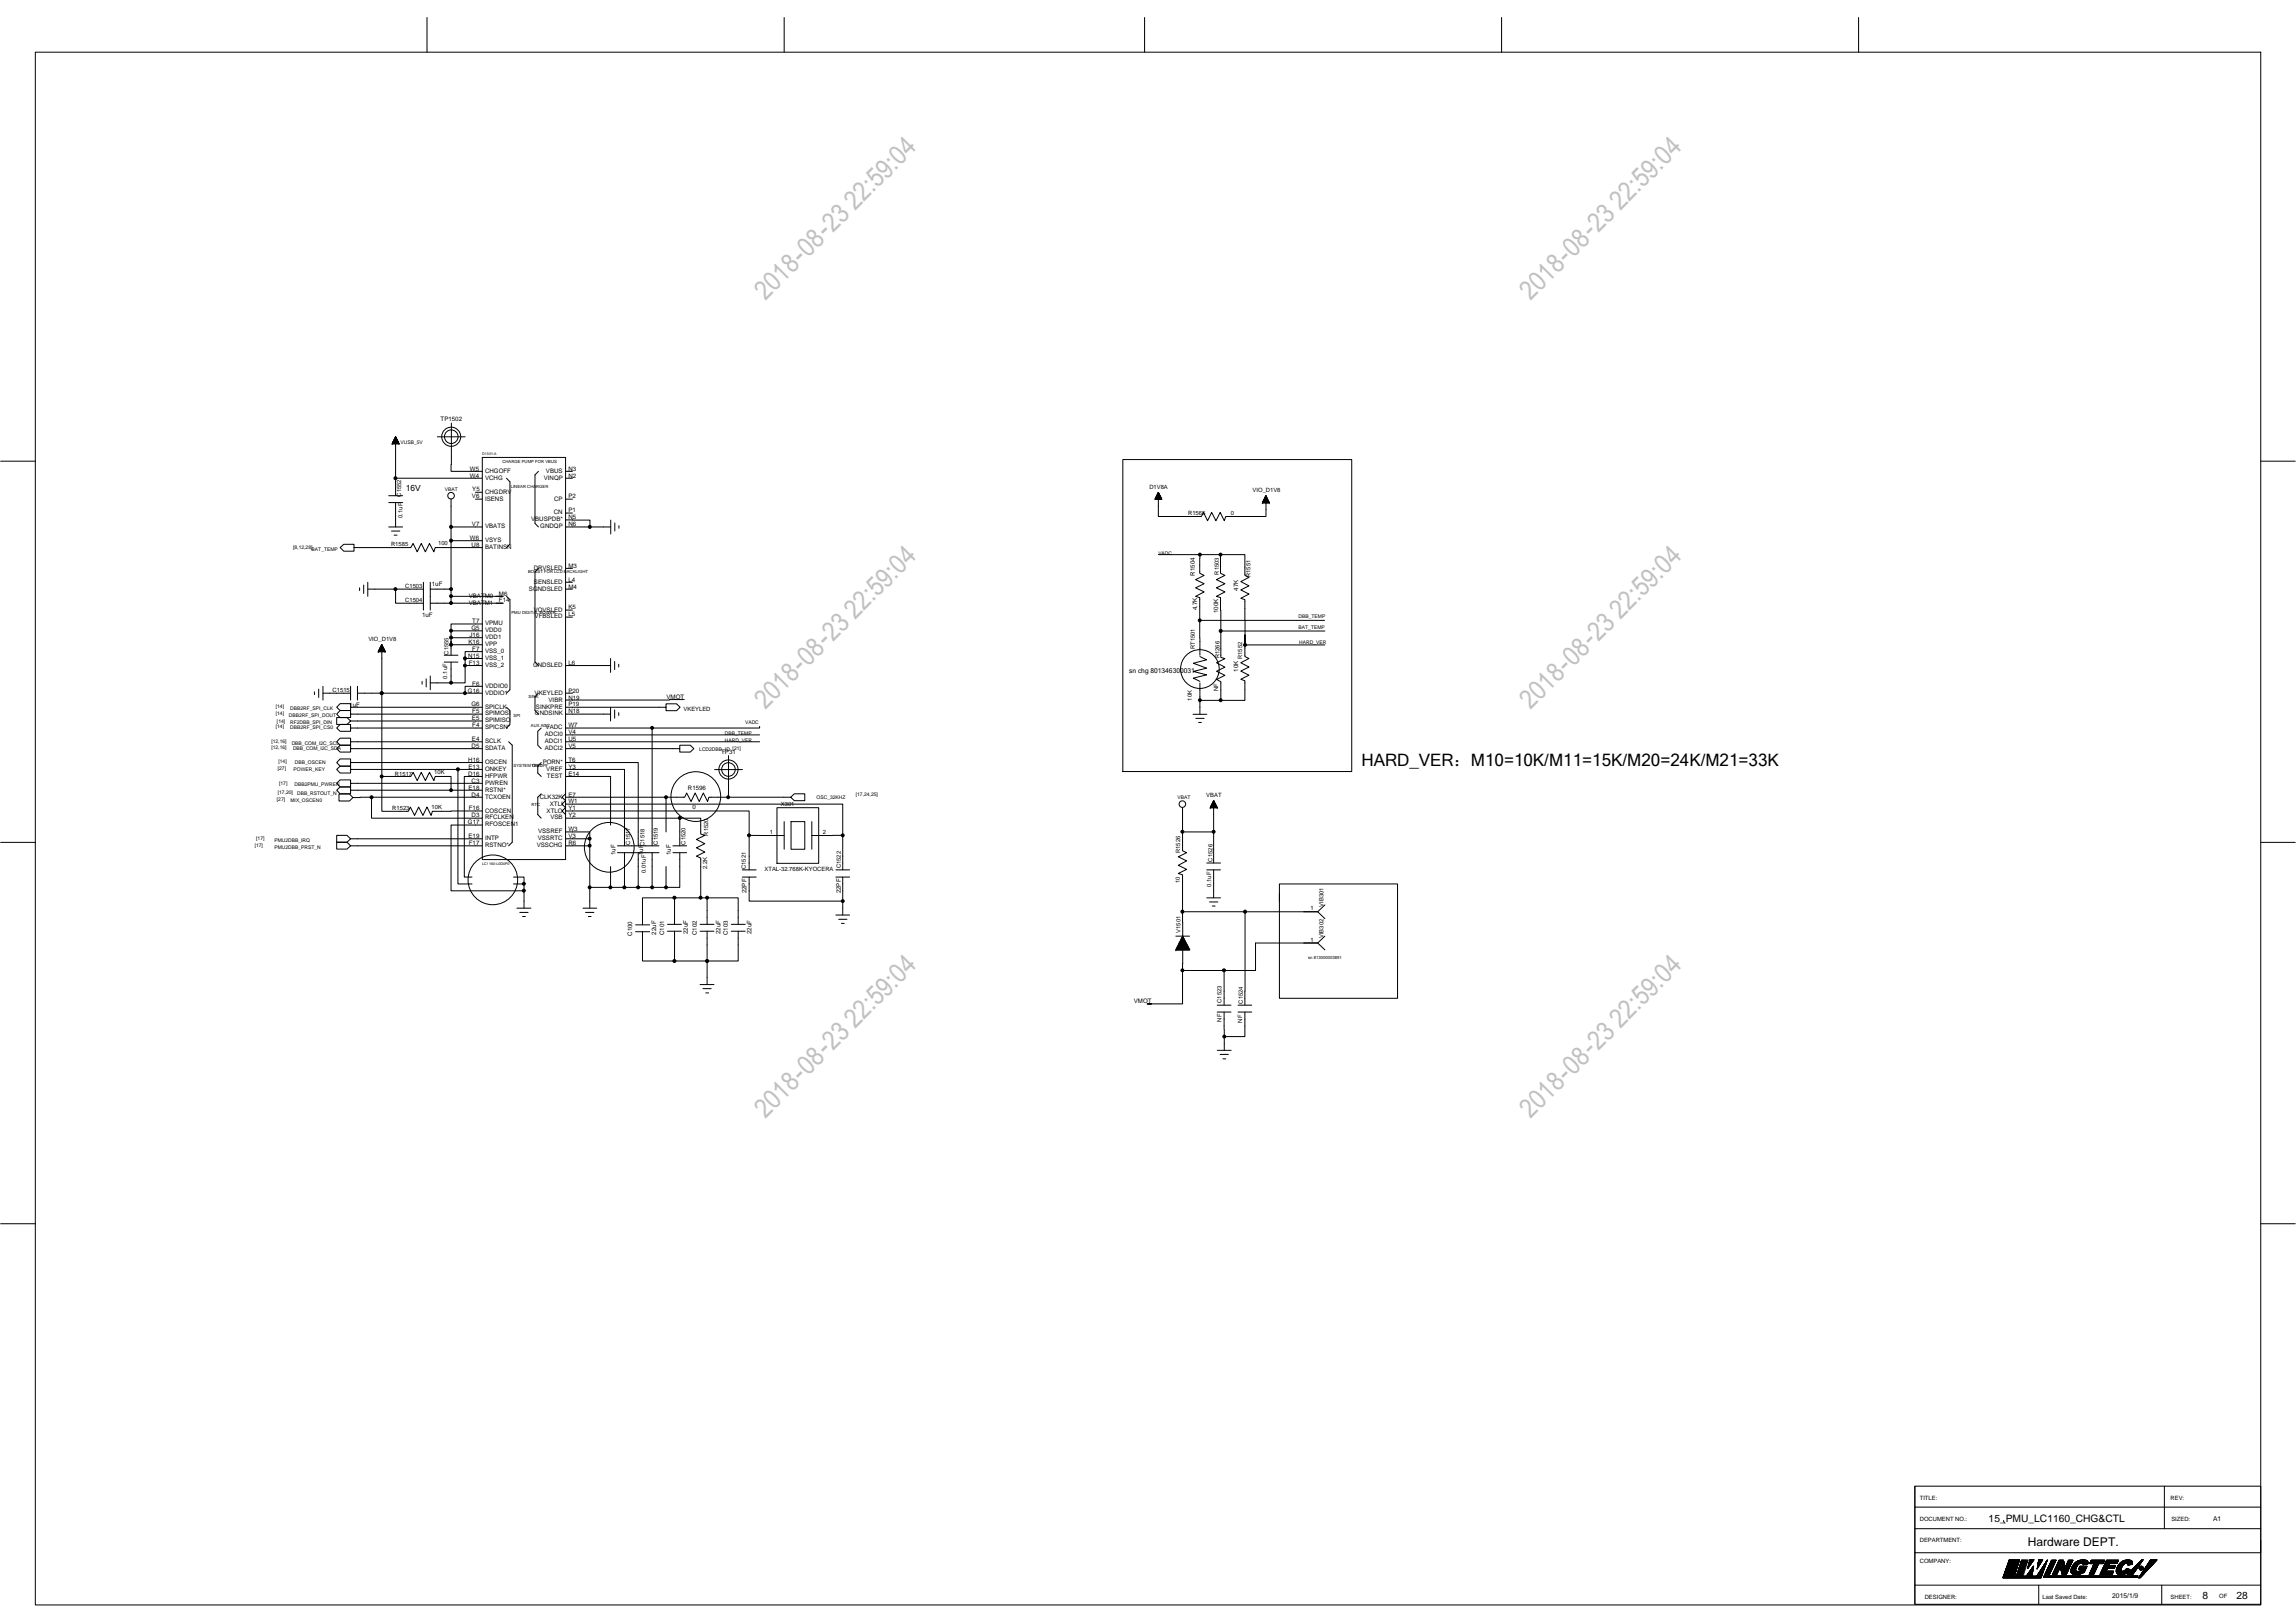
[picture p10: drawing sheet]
<svg xmlns="http://www.w3.org/2000/svg" width="297mm" height="210mm" viewBox="0 0 297 210" stroke-linecap="round" stroke-linejoin="round" font-family="sans-serif">
<defs><g id="words">
<g font-size="3.5" fill="#c0c0c0">
<text x="99" y="38.9" transform="rotate(-45 99 38.9)">2018-08-23 22:59:04</text>
<text x="198" y="38.9" transform="rotate(-45 198 38.9)">2018-08-23 22:59:04</text>
<text x="99" y="91.8" transform="rotate(-45 99 91.8)">2018-08-23 22:59:04</text>
<text x="198" y="91.8" transform="rotate(-45 198 91.8)">2018-08-23 22:59:04</text>
<text x="99" y="144.7" transform="rotate(-45 99 144.7)">2018-08-23 22:59:04</text>
<text x="198" y="144.7" transform="rotate(-45 198 144.7)">2018-08-23 22:59:04</text>
</g>
<text font-size="2.2" x="176.1" y="99">HARD_VER：M10=10K/M11=15K/M20=24K/M21=33K</text>
<text font-size="1.6" x="262.4" y="200">Hardware DEPT.</text>
<g font-size="1.3">
<text x="257.3" y="196.9">15_PMU_LC1160_CHG&amp;CTL</text>
<text x="285" y="206.8">8</text>
<text x="289.3" y="206.9">28</text>
</g>
<text font-size="1.1" x="52.5" y="63.5">16V</text>
<g font-size=".9">
<text x="146.1" y="87">sn chg 801346300031</text>
<text x="286.3" y="196.8">A1</text>
<text x="273.3" y="206.8">2015/1/9</text>
</g>
<g font-size=".8">
<text x="57" y="54.5">TP1502</text>
<text x="51.9" y="64.3" transform="rotate(-90 51.9 64.3)">C1552</text>
<text x="60.8" y="61.8">W4</text>
<text x="60.8" y="60.9">W5</text>
<text x="61.1" y="64.5">V6</text>
<text x="61.1" y="63.6">Y5</text>
<text x="62.8" y="62.1">VCHG</text>
<text x="62.8" y="61.2">CHGOFF</text>
<text x="62.8" y="63.9">CHGDRV</text>
<text x="62.8" y="64.8">ISENS</text>
<text x="70.4" y="62.1">VINQP</text>
<text x="70.6" y="61.2">VBUS</text>
<text x="71.7" y="64.8">CP</text>
<text x="73.5" y="61.8">N2</text>
<text x="73.5" y="60.9">N3</text>
<text x="73.5" y="64.5">P2</text>
<text x="148.7" y="63.2">D1V8A</text>
<text x="162" y="63.7">VIO_D1V8</text>
<text x="50.6" y="70.7">R1585</text>
<text x="52.1" y="67" transform="rotate(-90 52.1 67)">0.1uF</text>
<text x="56.7" y="70.5">100</text>
<text x="60.8" y="69.9">W6</text>
<text x="61" y="70.8">U8</text>
<text x="61.1" y="68.1">V7</text>
<text x="62.8" y="68.3">VBATS</text>
<text x="62.8" y="71">BATINSN</text>
<text x="62.8" y="70.1">VSYS</text>
<text x="68.7" y="67.5">VBUSPDB*</text>
<text x="69.9" y="68.3">GNDQP</text>
<text x="71.6" y="66.5">CN</text>
<text x="73.5" y="66.3">P1</text>
<text x="73.5" y="68.1">N6</text>
<text x="73.5" y="67.2">N5</text>
<text x="153.7" y="66.6">R1565</text>
<text x="159.3" y="66.6">0</text>
<text x="52.4" y="76.1">C1503</text>
<text x="52.4" y="77.9">C1504</text>
<text x="55.9" y="75.8">1uF</text>
<text x="60.6" y="77.3">VBATM0</text>
<text x="64.6" y="77.9">F14</text>
<text x="64.6" y="77">M6</text>
<text x="68.4" y="76.4">SGNDSLED</text>
<text x="69" y="73.7">DRVSLED</text>
<text x="69.1" y="75.5">SENSLED</text>
<text x="73.5" y="73.5">M3</text>
<text x="73.5" y="75.2">L4</text>
<text x="73.5" y="76.2">M4</text>
<text x="154.6" y="74.5" transform="rotate(-90 154.6 74.5)">R1504</text>
<text x="157.7" y="74.3" transform="rotate(-90 157.7 74.3)">R1503</text>
<text x="160.2" y="76.4" transform="rotate(-90 160.2 76.4)">47K</text>
<text x="161.8" y="74.7" transform="rotate(-90 161.8 74.7)">R1551</text>
<text x="47.7" y="83">VIO_D1V8</text>
<text x="54.6" y="79.8">1uF</text>
<text x="60.6" y="83.3">K16</text>
<text x="60.6" y="78.2">VBATM1</text>
<text x="60.7" y="82.4">J16</text>
<text x="61" y="81.5">G5</text>
<text x="61.1" y="80.6">T7</text>
<text x="62.8" y="80.9">VPMU</text>
<text x="62.8" y="81.8">VDD0</text>
<text x="62.8" y="82.7">VDD1</text>
<text x="62.8" y="83.6">VPP</text>
<text x="69" y="79.1">VOVSLED</text>
<text x="69.2" y="80">VFBSLED</text>
<text x="73.5" y="78.8">K5</text>
<text x="73.5" y="79.7">L5</text>
<text x="154.6" y="84" transform="rotate(-90 154.6 84)">RT1501</text>
<text x="154.9" y="79" transform="rotate(-90 154.9 79)">4.7K</text>
<text x="157.6" y="79.4" transform="rotate(-90 157.6 79.4)">100K</text>
<text x="43" y="89.5">C1515</text>
<text x="57.8" y="87.8" transform="rotate(-90 57.8 87.8)">0.1uF</text>
<text x="58" y="84.7" transform="rotate(-90 58 84.7)">C1555</text>
<text x="60.5" y="89.6">G16</text>
<text x="60.6" y="85.1">N15</text>
<text x="60.7" y="86">F13</text>
<text x="61.1" y="84.2">F7</text>
<text x="61.1" y="88.7">F6</text>
<text x="62.8" y="84.5">VSS_0</text>
<text x="62.8" y="85.4">VSS_1</text>
<text x="62.8" y="86.3">VSS_2</text>
<text x="62.8" y="89">VDDIO0</text>
<text x="62.8" y="89.9">VDDIO1</text>
<text x="69" y="86.3">GNDSLED</text>
<text x="69.2" y="89.9">VKEYLED</text>
<text x="73.5" y="86">L6</text>
<text x="73.5" y="89.6">P20</text>
<text x="157.6" y="89.4" transform="rotate(-90 157.6 89.4)">NF</text>
<text x="157.8" y="85.2" transform="rotate(-90 157.8 85.2)">R1266</text>
<text x="160.2" y="86.9" transform="rotate(-90 160.2 86.9)">10K</text>
<text x="160.7" y="85.3" transform="rotate(-90 160.7 85.3)">R1552</text>
<text x="45.2" y="91.4">1uF</text>
<text x="61" y="91.4">G6</text>
<text x="61.1" y="95.9">E4</text>
<text x="61.1" y="93.2">E5</text>
<text x="61.1" y="94.1">F4</text>
<text x="61.1" y="92.3">F5</text>
<text x="62.8" y="93.5">SPIMISO</text>
<text x="62.8" y="94.4">SPICSN*</text>
<text x="62.8" y="91.7">SPICLK</text>
<text x="62.8" y="92.6">SPIMOSI</text>
<text x="69.2" y="92.6">GNDSINK</text>
<text x="69.3" y="91.7">SINKPRE</text>
<text x="70.5" y="95.2">ADCI0</text>
<text x="70.6" y="94.4">VADC</text>
<text x="71" y="90.8">VIBR</text>
<text x="73.5" y="90.5">N19</text>
<text x="73.5" y="91.4">P19</text>
<text x="73.5" y="92.3">N18</text>
<text x="73.5" y="94.1">W7</text>
<text x="73.5" y="95">V4</text>
<text x="73.5" y="95.9">U5</text>
<text x="86.2" y="90.4">VMOT</text>
<text x="88.4" y="91.9">VKEYLED</text>
<text x="154.2" y="90.7" transform="rotate(-90 154.2 90.7)">10K</text>
<text x="51.1" y="100.4">R1517</text>
<text x="56.2" y="100.2">10K</text>
<text x="60.6" y="98.6">H16</text>
<text x="60.6" y="100.4">D16</text>
<text x="60.6" y="99.5">E13</text>
<text x="61" y="96.8">D5</text>
<text x="61" y="101.2">C3</text>
<text x="62.8" y="96.2">SCLK</text>
<text x="62.8" y="97">SDATA</text>
<text x="62.8" y="98.8">OSCEN</text>
<text x="62.8" y="100.6">HFPWR</text>
<text x="62.8" y="99.7">ONKEY</text>
<text x="62.8" y="101.5">PWREN</text>
<text x="70.2" y="98.8">PORN*</text>
<text x="70.5" y="96.2">ADCI1</text>
<text x="70.5" y="97">ADCI2</text>
<text x="70.7" y="99.7">VREF</text>
<text x="70.8" y="100.6">TEST</text>
<text x="73.5" y="96.8">V5</text>
<text x="73.5" y="98.6">T6</text>
<text x="73.5" y="99.5">Y3</text>
<text x="73.5" y="100.4">E14</text>
<text x="93.3" y="97.5">TP31</text>
<text x="50.8" y="104.9">R1523</text>
<text x="55.8" y="104.7">10K</text>
<text x="60.5" y="106.6">G17</text>
<text x="60.6" y="102.2">E18</text>
<text x="60.7" y="104.9">F16</text>
<text x="61" y="103.1">D4</text>
<text x="61" y="105.7">D3</text>
<text x="62.8" y="103.3">TCXOEN</text>
<text x="62.8" y="102.4">RSTNI*</text>
<text x="62.8" y="105.1">COSCEN</text>
<text x="62.8" y="106">RFCLKEN</text>
<text x="62.8" y="106.9">RFOSCEN1</text>
<text x="69.6" y="107.8">VSSREF</text>
<text x="69.8" y="103.3">CLK32K</text>
<text x="70.7" y="105.1">XTLO</text>
<text x="71.1" y="104.2">XTLI</text>
<text x="71.2" y="106">VSB</text>
<text x="73.5" y="103.1">E7</text>
<text x="73.5" y="105.7">Y2</text>
<text x="73.5" y="103.9">W1</text>
<text x="73.5" y="104.9">Y1</text>
<text x="73.5" y="107.5">W3</text>
<text x="89" y="102.2">R1596</text>
<text x="89.6" y="104.6">0</text>
<text x="99.6" y="107.9">1</text>
<text x="101" y="104.2">X301</text>
<text x="106.4" y="107.9">2</text>
<text x="156.1" y="103.1">VBAT</text>
<text x="60.6" y="108.4">E19</text>
<text x="60.7" y="109.3">F17</text>
<text x="62.8" y="109.6">RSTNO*</text>
<text x="62.8" y="108.7">INTP</text>
<text x="69.4" y="109.6">VSSCHG</text>
<text x="69.6" y="108.7">VSSRTC</text>
<text x="73.5" y="108.4">V3</text>
<text x="73.5" y="109.3">R6</text>
<text x="79.6" y="110.7" transform="rotate(-90 79.6 110.7)">1uF</text>
<text x="81.5" y="109.3" transform="rotate(-90 81.5 109.3)">C1517</text>
<text x="83.2" y="110.7" transform="rotate(-90 83.2 110.7)">1uF</text>
<text x="83.4" y="109.5" transform="rotate(-90 83.4 109.5)">C1518</text>
<text x="83.6" y="112.9" transform="rotate(-90 83.6 112.9)">0.01uF</text>
<text x="85.1" y="109.3" transform="rotate(-90 85.1 109.3)">C1519</text>
<text x="86.8" y="110.7" transform="rotate(-90 86.8 110.7)">1uF</text>
<text x="88.7" y="109.3" transform="rotate(-90 88.7 109.3)">C1520</text>
<text x="91.5" y="112.4" transform="rotate(-90 91.5 112.4)">2.2K</text>
<text x="91.6" y="108.1" transform="rotate(-90 91.6 108.1)">R1520</text>
<text x="96.5" y="112.5" transform="rotate(-90 96.5 112.5)">C1521</text>
<text x="98.9" y="112.6">XTAL-32.768K-KYOCERA</text>
<text x="108.8" y="112.4" transform="rotate(-90 108.8 112.4)">C1522</text>
<text x="152.7" y="110.4" transform="rotate(-90 152.7 110.4)">R1526</text>
<text x="156.9" y="111.5" transform="rotate(-90 156.9 111.5)">C1526</text>
<text x="96.6" y="115.6" transform="rotate(-90 96.6 115.6)">22PF</text>
<text x="108.8" y="115.6" transform="rotate(-90 108.8 115.6)">22PF</text>
<text x="152.7" y="114.3" transform="rotate(-90 152.7 114.3)">10</text>
<text x="156.7" y="114.7" transform="rotate(-90 156.7 114.7)">0.1uF</text>
<text x="169.5" y="117.8">1</text>
<text x="171.2" y="117.3" transform="rotate(-90 171.2 117.3)">VIB301</text>
<text x="81.8" y="121.1" transform="rotate(-90 81.8 121.1)">C100</text>
<text x="84.9" y="120.9" transform="rotate(-90 84.9 120.9)">22uF</text>
<text x="85.9" y="121" transform="rotate(-90 85.9 121)">C101</text>
<text x="89" y="120.9" transform="rotate(-90 89 120.9)">22uF</text>
<text x="90.1" y="121" transform="rotate(-90 90.1 121)">C102</text>
<text x="93.2" y="120.9" transform="rotate(-90 93.2 120.9)">22uF</text>
<text x="94.2" y="121" transform="rotate(-90 94.2 121)">C103</text>
<text x="97.2" y="120.9" transform="rotate(-90 97.2 120.9)">22uF</text>
<text x="152.7" y="120.7" transform="rotate(-90 152.7 120.7)">V1501</text>
<text x="169.5" y="121.8">1</text>
<text x="171.2" y="121.4" transform="rotate(-90 171.2 121.4)">VIB302</text>
<text x="146.7" y="129.8">VMOT</text>
<text x="158" y="129.8" transform="rotate(-90 158 129.8)">C1523</text>
<text x="160.8" y="129.9" transform="rotate(-90 160.8 129.9)">C1524</text>
<text x="158" y="132.2" transform="rotate(-90 158 132.2)">NF</text>
<text x="160.7" y="132.3" transform="rotate(-90 160.7 132.3)">NF</text>
<text x="248.4" y="196.8">DOCUMENT NO.:</text>
<text x="248.4" y="194.1">TITLE:</text>
<text x="280.8" y="194">REV:</text>
<text x="280.9" y="196.8">SIZED:</text>
<text x="248.4" y="199.5">DEPARTMENT:</text>
<text x="248.4" y="202.2">COMPANY:</text>
<text x="249" y="206.8">DESIGNER:</text>
<text x="264.2" y="206.8">Last Saved Date:</text>
<text x="280.8" y="206.8">SHEET:</text>
<text x="287.1" y="206.7">OF</text>
</g>
<g font-size=".6">
<text x="51.8" y="57.4">VUSB_5V</text>
<text x="57.5" y="63.6">VBAT</text>
<text x="37.9" y="71.1">[8,12,28]</text>
<text x="40.3" y="71.2">BAT_TEMP</text>
<text x="149.9" y="71.8">VADC</text>
<text x="168" y="80">DBB_TEMP</text>
<text x="168" y="81.4">BAT_TEMP</text>
<text x="168.1" y="83.3">HARD_VER</text>
<text x="35.7" y="91.7">[14]</text>
<text x="35.7" y="92.5">[14]</text>
<text x="35.7" y="94.2">[14]</text>
<text x="35.8" y="93.5">[14]</text>
<text x="37.4" y="92.7">DBB2RF_SPI_DOUT</text>
<text x="37.5" y="91.8">DBB2RF_SPI_CLK</text>
<text x="37.5" y="93.6">RF2DBB_SPI_DIN</text>
<text x="37.5" y="94.4">DBB2RF_SPI_CS0</text>
<text x="93.8" y="95.1">DBB_TEMP</text>
<text x="93.8" y="96">HARD_VER</text>
<text x="96.4" y="93.7">VADC</text>
<text x="35.1" y="96.2">[12,16]</text>
<text x="35.1" y="96.9">[12,16]</text>
<text x="35.9" y="99.6">[27]</text>
<text x="36" y="98.7">[14]</text>
<text x="36.1" y="101.6">[17]</text>
<text x="37.7" y="96.3">DBB_COM_I2C_SCL</text>
<text x="37.9" y="97">DBB_COM_I2C_SDA</text>
<text x="38" y="99.7">POWER_KEY</text>
<text x="38.1" y="101.7">DBB2PMU_PWREN</text>
<text x="38.2" y="98.8">DBB_OSCEN</text>
<text x="90.5" y="97.1">LCD2DBB_ID [21]</text>
<text x="35.8" y="103.7">[27]</text>
<text x="35.9" y="102.7">[17,20]</text>
<text x="37.6" y="103.8">MIX_OSCEN0</text>
<text x="38.4" y="102.8">DBB_RSTOUT_N</text>
<text x="105.6" y="103.3">OSC_32KHZ</text>
<text x="110.7" y="103">[17,24,25]</text>
<text x="152.4" y="103.4">VBAT</text>
<text x="33" y="109.6">[17]</text>
<text x="33.1" y="108.7">[17]</text>
<text x="35.5" y="109.8">PMU2DBB_PRST_N</text>
<text x="35.5" y="108.9">PMU2DBB_IRQ</text>
</g>
<g font-size=".5">
<text x="62.4" y="58.8">D1501-A</text>
<text x="65" y="59.9">CHARGE PUMP FOR VBUS</text>
<text x="66.1" y="63.2">LINEAR CHARGER</text>
<text x="68.3" y="74.2">BOOST FOR LCD BACKLIGHT</text>
<text x="66.2" y="79.5">PMU DIGITAL POWER</text>
<text x="66.4" y="92.8">SPI</text>
<text x="68.4" y="90.4">SINK</text>
<text x="68.7" y="94">AUX ADC</text>
<text x="66.4" y="99.2">SYSTEM ON/OFF</text>
<text x="68.8" y="99.2">TEST</text>
<text x="68.8" y="104.2">RTC</text>
<text x="62.4" y="112">LC1160-L0D0P0</text>
<text x="169.2" y="124.1">sn 813000003891</text>
</g>
</g></defs>
<g fill="none" stroke="#000" stroke-width=".13">
<path d="M4.6 6.8h287.9v200.8h-287.9zM55.2 2.3v4.5M101.4 2.3v4.5M148.1 2.3v4.5M194.3 2.3v4.5M240.4 2.3v4.5M.1 59.7h4.5M50.7 57.4h.1M50.7 57.4h.9M50.8 57.3v.1M50.8 57.4h.8M50.8 57.3l.8 .1"/>
<path d="M50.8 57.3h.8M50.8 57.4v-.2h.8v.2M50.8 57.4v-.2h.7v.2M50.9 57.4v-.3h.6v.3M50.9 57.1h.6M50.9 57v.4M50.9 57h.6v.4M50.9 57h.5v.4M51 56.9h.4M51 56.8h.3v.6M51.1 56.7h.2M51.1 56.7h.2v.7"/>
<path d="M51.1 56.6v.8M51.1 56.6h.1v.8M51.2 56.6h.1M51.2 56.5v.9M51.2 56.5h.1M51.2 56.5l.4 .9h-.9l.5-.9v7.6M51.3 56.7h-.2v.7M51.3 56.8h-.2l-.1 .6M51.4 56.9h-.4v.5M51.6 57.4h.1M56.6 56.5h3.6M58.4 54.7v6.3h4"/>
<path d="M62.4 59.2h10.8v52h-10.8zM145.3 59.5h29.6v40.3h-29.6zM292.5 59.7h4.4M46.5 76.1v.3M47.1 75.7v1.1M47.6 76.2h3.6M47.6 75.3v1.9M50.3 64.1h1.8M50.3 65h1.8M50.3 68.2h1.8M50.6 68.7h1.1M51 69.2h.4"/>
<path d="M51.2 65v3.2M54.8 76.2h-3.6v1.8h3.6M54.8 75.3v3.6M55.7 78h9.4M55.7 75.3v3.6M58.4 64.6v5.4M58.4 70v6.2h-2.7M58.4 77.2h6.7M58.4 76.2v1.8M61.5 64.6h.9M61.5 63.7h.9M62.4 70.8h-6.1l-.2 .6-.5-1.1-.6 1.1-.5-1.1-.5 1.1-.6-1.1-.3 .5h-7.3v.5h-1.3l-.5-.5 .5-.4h1.3v.4"/>
<path d="M62.4 61.9h-11.2M62.4 68.2h-4M62.4 70h-4M65.5 77.2l.5 .4v11.6l-.5 .5M65.5 61.9l.5 .4v8.1l-.5 .4M69.7 61l-.5 .4v6.3l.5 .5M69.7 73.5l-.5 .5v11.7l.5 .4M73.2 67.3h3.1v.9h-3.1M73.2 61.9h.9M73.2 61h.9M73.2 66.4h.9M73.2 64.6h.9"/>
<path d="M73.2 73.5h.9M73.2 75.3h.9M73.2 76.2h.9M73.2 78.9h.9M73.2 79.8h.9M79 68.2h-2.7M79 67.3v1.8M79.5 67.6v1.1M80.1 68v.3M149.5 64.5h.8M149.5 64.5h.8v.1l-.9-.1M149.5 64.5h.7"/>
<path d="M149.5 64.4v.2M149.5 64.4h.7M149.6 64.4h.6v.2M149.6 64.3h.6M149.6 64.2v.4M149.6 64.3h.5M149.6 64.2h.5M149.6 64.1v.5M149.6 64.1h.5v.5M149.7 64v.6M149.7 64.1h.4M149.7 64h.3"/>
<path d="M149.8 63.9v.7M149.8 63.9h.2M149.8 63.8v.8M149.8 63.9h.1v.7M149.8 63.8l.1 .8M149.9 63.7v.9M149.9 63.7h.1M149.9 63.8h.1M149.9 63.7l.4 .9h-.9l.5-.9v3.1h5.5l.3-.5 .5 1.1 .6-1.1 .5 1.1 .6-1.1 .5 1.1 .2-.6h5.2v-2.7l-.5 .9h.9l-.4-.9M149.9 71.8h5.3M150 63.9v.7M150 64h-.3v.6"/>
<path d="M150 64v.6M150 64.1v.5M150.2 64.3v.3M150.2 64.3h-.6v.3M155.2 71.8v2.4l.6 .2-1.1 .6 1.1 .5-1.1 .6 1.1 .5-1.1 .6 .5 .1v3M155.2 71.8h2.7M157.9 71.8h3.2v2.6l.5 .3-1.1 .5 1.1 .6-1.1 .5 1.1 .6-1.1 .5 .6 .2v5.8h10.3M157.9 71.8v2.4l.6 .2-1.1 .6 1.1 .5-1.1 .6 1.1 .5-1.1 .6 .5 .1v4.3M163.3 65h.1M163.3 65h.9M163.4 64.9h.8M163.4 64.8h.7v.2"/>
<path d="M163.5 65v-.3h.6v.3M163.5 64.7h.6l-.1 .3M163.5 64.7v.3M163.5 64.6v.4M163.5 64.6h.5M163.5 64.6h.5v.4M163.6 64.6h.4M163.6 64.5v.5M163.6 64.5h.4M163.6 65v-.5h.3v.5M163.7 64.4h.2v.6M163.7 64.3h.1v.7"/>
<path d="M163.7 64.2v.8M163.7 64.3h.1M163.7 64.2h.1M163.7 64.1v.9M163.7 64.2l.1 .8M163.8 64.1h.1M163.9 64.4h-.2v.6M164.1 64.8h-.7v.2M164.1 64.9h-.7v.1M164.2 65h.1M40.7 89.5v.4M41.2 89.2v1"/>
<path d="M41.8 89.7h3.6M41.8 88.8v1.8M45.4 88.8v1.8M46.2 88.8v1.8M48.9 84.3h.1M48.9 84.3h.9M49 84.3h.8M49 84.3v-.1h.8v.1M49 84.2h.8M49 84.2h.8v.1M49 84.1v.2M49 84.1h.8"/>
<path d="M49 84.1h.7M49.1 84.1h.6M49.1 84h.6v.3M49.1 83.9v.4M49.1 83.9l.6 .1M49.1 83.9h.6M49.2 83.9h.4v.4M49.2 83.8h.4v.5M49.2 83.7v.6M49.2 83.8h.4M49.2 83.7h.3M49.3 83.6v.7"/>
<path d="M49.3 83.7h.2v.6M49.3 83.5v.8M49.3 83.6h.2M49.3 83.5h.2M49.3 84.3v-.8h.1v.8M49.4 83.4v.9M49.4 83.4h.1M49.4 89.7h.1M49.4 83.4l.4 .9h-.9l.5-.9v17.1M49.5 83.8v.5M49.6 83.8h-.4v.5M49.8 84.3h.1"/>
<path d="M54.6 88.2v.3M55.1 87.8v1.1M55.7 87.5v1.7M55.7 88.3h2.7M57.5 85.7h1.7M57.5 84.8h1.7M58.4 81.6v1.8h4M58.4 83v1.8M58.4 85.7v2.6M59.2 99.5v14.9h1.9M60.2 85.2v3.1h-1.8M62.4 96h-17v.4h-1.4l-.4-.4 .4-.5h1.4v.5"/>
<path d="M62.4 96.9h-17v.4h-1.4l-.4-.4 .4-.5h1.4v.5M62.4 99.5h-17v.5h-1.4l-.4-.5 .4-.4h1.4v.4M62.4 91.5h-17v.4h-1.4l-.4-.4 .4-.5h1.4v.5M62.4 92.4h-17v.4h-1.4l-.4-.4 .4-.5h1.4v.5M62.4 93.3h-17l-.5 .4h-1.3v-.9h1.3l.5 .5M62.4 94.2h-17v.4h-1.4l-.4-.4 .4-.5h1.4v.5M62.4 98.7h-17v.4h-1.4l-.4-.4 .4-.5h1.4v.5M62.4 84.3h-2.2v.9h2.2M62.4 80.7h-4v.9h4M62.4 88.8h-2.2v.9M62.4 86.1h-2.2M62.4 89.7h-16.2"/>
<path d="M62.4 82.5h-4M65.5 91.5l.5 .4v1.8l-.5 .5M65.8 96l.5 .4v12.6l-.5 .4M69.7 89.7l-.5 .4v1.8l.5 .5M70 94.2l-.4 .4v1.8l.4 .5M70 98.7l-.4 .4v.9l.4 .5M73.2 96.9h14.7v-.5h1.4l.5 .5-.5 .4h-1.4v-.4M73.2 91.5h13v-.4h1.3l.5 .4-.5 .4h-1.3v-.4M73.2 99.5h7.6v9.9M73.2 98.7h9.4v10.7M73.2 89.7h.9M73.2 94.2h11.2"/>
<path d="M73.2 95.1h25.1M73.2 96h25.1M79 86.1h-5.8M79 92.4h-5.8M79 85.2v1.8M79 91.5v1.8M79.5 85.6v1M79.5 91.8v1.1M80 85.9v.4M80 92.2v.4M84.4 94.2v15.2M88.5 90.5l-15.3 .1"/>
<path d="M92.5 99.6h3.6M94.3 97.8l-.1 5.3M98.3 94v.2h-13.9M154.3 92.4h1.8M154.7 92.9h1.1M155.1 93.5h.3M155.2 80.3v4.5M155.2 80.3h16.2M155.2 84.9l.9 .5-1.7 .4 1.7 .6-1.7 .5 1.7 .4-1.7 .4 .8 .5M155.2 88.4v2.2M157.9 90.6h-2.7v1.8M157.9 81.6v3.4l.6 .2-1.1 .5 1.1 .6-1.1 .5 1.1 .6-1.1 .5 .5 .3v2.4"/>
<path d="M157.9 81.6h13.5M161.1 83.4v-1.3v2.8l.5 .3-1.1 .5 1.1 .6-1.1 .5 1.1 .6-1.1 .5 .6 .2v2.5h-3.2M.1 109h4.5M48.1 103.1v2.8h14.3M49.4 100.5h3.7l.3-.6 .6 1.1 .5-1.1 .5 1.1 .6-1.1 .5 1.1 .2-.5h2.1v1.7M49.4 100.5v4.5h3.4l.3-.6 .5 1.1 .6-1.1 .5 1.1 .5-1.1 .6 1.1 .1-.5 6.5-.1M62.4 109.4h-17l-.5 .5h-1.3v-.9h1.3l.5 .4M62.4 108.5h-17l-.5 .5h-1.3v-.9h1.3l.5 .4M62.4 102.2h-17v.5h-1.4l-.4-.5 .4-.4h1.4v.4M62.4 101.3h-17v.5h-1.4l-.4-.5 .4-.4h1.4v.4M62.4 103.1h-15.9l-.8 .1-.5 .4h-1.3v-.9h1.3l.5 .5M62.4 100.5h-2.3v13h1"/>
<path d="M62.4 106.7h-4v8.6h9.4M66.4 113.5h1.4v.9M66.4 114.4h1.4M66.9 117.5h1.8M67.2 118h1.1M67.6 118.6h.4M67.8 114.4v3.1M70 102.7l-.4 .4v2.3l.4 .5M73.2 102.7l-.5 .4 .5 .5-.5 .4 .5 .5-.5 .4 .5 .5M73.2 103.1h15.4l.2-.5 .6 1.1 .5-1.1 .6 1.1 .5-1.1 .5 1.1 .2-.6h10.6l.5-.4h1.3v.9h-1.3l-.5-.5M73.2 100.5h5.8v6.2M73.2 104.9h23.7v3.2"/>
<path d="M73.2 104h35.8v4.1M73.2 109.4h3.1v5.4M73.2 108.5h3.1v.9M73.2 107.6h3.1v.9M73.2 105.9h14.7M75.4 117.5h1.8M75.8 118h1M76.1 118.6h.4M76.3 114.8v2.7M79 114.8h1.8M79 112.1v2.7h-2.7M79.9 109.4h5.4"/>
<path d="M79.9 110.3h5.4M80.8 114.8h3.6M80.8 110.3v4.5M82.2 119.7h1.8M82.6 110.3v4.5M84.4 114.8h1.8M84.4 110.3v4.5M86.2 112.1v2.7M86.2 103.1v4.5M86.4 119.6h1.8M87.1 109.4h1.7M87.1 110.3h1.7"/>
<path d="M87.3 116.2h3.4M87.3 119.6v-3.4h-4.2v3.5M87.9 110.3v4.5h-1.7M87.9 105.9h2.8v2l.5 .2-1.1 .5 1.1 .6-1.1 .5 1.1 .5-1.1 .6 .6 .2v5.2M87.9 105.9v3.5M90.6 119.6h1.8M90.7 116.2h.8v3.4M91.5 116.2h4v3.4M94.6 119.6h1.8M96 112.5h1.8M96 113.5h1.8M96.9 113.5v3.1h12.1v1.8"/>
<path d="M96.9 108.1h4.5M96.9 108.1v4.4M100.5 104.5h5.4v7.2h-5.4zM101.4 106.3v3.6M102.3 106.3h1.8v3.6h-1.8zM105 106.3v3.6M108.1 112.5h1.8M108.1 113.5h1.8M108.1 118.4h1.8M108.5 118.9h1.1M108.9 119.5h.3M109 108.1h-4"/>
<path d="M109 113.5v3.1M109 108.1v4.4M153 104.5v5.6l.5 .2-1.1 .5 1.1 .6-1.1 .6 1.1 .5-1.1 .5 .6 .2v12.4M156.1 112.5h1.8M156.1 111.7h1.8M156.1 116.2h1.8M156.5 116.7h1.1M156.6 104.5h.1M156.6 104.5h.9M156.6 104.3v.2M156.6 104.4h.8M156.7 104.3h.7v.2"/>
<path d="M156.7 104.3h.6v.2M156.7 104.2h.6M156.7 104.1v.4M156.7 104.1h.6M156.8 104.1h.5M156.8 104v.5M156.8 104.1h.4v.4M156.8 103.9v.6M156.8 104h.4M156.8 117.2h.4M156.9 103.9h.3M156.9 103.8v.7"/>
<path d="M156.9 103.9h.2M156.9 103.8h.2M157 103.7v.8M157 103.7h.1v.8M157 103.6v.9M157 103.7h.1M157 103.6l.1 .9M157 103.6h.1M157 103.6l.5 .9h-.9l.4-.9v4h-4M157 107.6v4.1M157 112.5v3.7M157.1 103.8v.7"/>
<path d="M157.2 103.9h-.3v.6M157.2 103.9v.6M157.2 104v.5M157.3 104.1v.4M157.3 104.2h-.6v.3M157.4 104.5v-.1h-.8v.1M157.5 104.5h.1M161.1 118v12M165.5 115.7v13.5h15.3v-14.8h-15.3v2.2M168.7 118h1.8l.9 .9M171.4 117.1l-.9 .9h-17.5M292.5 109h4.4"/>
<path d="M82.2 120.5h1.8M83.1 120.5v3.8h4.2M86.4 120.5h1.8M87.3 120.5v3.8h8.2v-3.8M90.6 127.4h1.8M90.6 120.5h1.8M90.9 127.9h1.1M91.3 128.5h.4M91.5 120.5v6.9M94.6 120.5h1.8M152.1 122.9h.1M152.1 121.1h1.8"/>
<path d="M152.1 122.9h1.8M152.2 122.8h1.7M152.2 122.7v.2M152.2 122.7h1.6M152.2 122.6h1.6M152.3 122.5v.4M152.3 122.5h1.4M152.4 122.4h1.3M152.4 122.3v.6M152.4 122.4h1.2M152.4 122.3h1.2M152.5 122.2v.7"/>
<path d="M152.5 122.2h1v.7M152.5 122.1h1M152.5 122v.9M152.6 122h.9v.9M152.6 121.9h.8M152.7 122.9v-1.1h.7v1.1M152.7 121.6v1.3M152.7 121.7h.6M152.8 121.6h.5v1.3M152.8 121.5h.4M152.8 121.4v1.5M152.8 121.5h.4v1.4"/>
<path d="M152.9 121.3v1.6M152.9 121.4h.2M152.9 121.3h.2v1.6M153 121.2h.1M153 121.1h.1M153 121.1l.9 1.8h-1.8zM153.6 122.3v.6M153.7 122.5v.4M153.8 122.7v.2M153.9 122.9h.1M157.5 130.9h1.8M157.5 130h1.8"/>
<path d="M157.5 135.9h1.8M157.9 136.4h1M158.2 137h.4M158.4 125.6h-5.4v4.3h-4.6h.6M158.4 130.9v3.2M158.4 125.6v4.4M158.4 134.1v1.8M160.2 130.9h1.7M160.2 130h1.7M161.1 130.9v3.2h-2.7M168.7 122h1.8l.9 .9M171.4 121.1l-.9 .9h-8.1v3.6h-4"/>
<path d="M.1 158.3h4.5M292.5 158.3h4.4M247.7 192.3h44.8v15.3h-44.8zM247.7 197.8h44.8M247.7 192.3v15.3M247.7 195h44.8M259.2 196.7h.1M259.3 196.9h.1M280 192.3v5.5M292.5 199.3v1.6h-44.8M247.7 205.1h44.8M259.1 204.2h5"/>
<path d="M259.1 204.1h5M259.1 204h5M259.2 204h4.9M259.2 203.9h4.9M259.2 203.8h1.4M259.2 203.8h1.5M259.3 203.7h1.4M259.3 203.5h1.4M259.4 203.4h1.4M259.4 203.3h1.4M259.4 203.2h1.4M259.5 203.1l1.4 .1"/>
<path d="M259.5 203.1h1.4M259.5 203h1.4M259.5 202.9h1.4M259.6 202.9h1.3M259.6 202.8h1.4M259.6 202.8h1.3M259.6 202.7h1.4M259.6 202.6h1.4M259.7 202.6h1.3M259.7 202.5h1.3M259.7 202.5h1.4M259.7 202.4h1.4"/>
<path d="M259.8 202.3h1.3M259.8 202.2h1.3M259.8 202.1h1.4M259.9 202h1.3M259.9 202l1.3 .1M259.9 201.9h1.3M259.9 201.8h1.4M260.6 203.9h-1.4M260.7 203.8h-1.4M260.7 203.7h-1.4M260.7 203.6h-1.4M260.7 203.5h-1.4"/>
<path d="M260.7 203.4l-1.3 .1M260.8 203.4h-1.4M260.9 203.8h.9M260.9 202.9h-1.4M261 203.7h.6M261 203.6h.8M261 203.5h.6M261 203.4h.9M261.1 202.4h-1.4M261.1 203.2h.8M261.1 203.2h.9M261.1 203.1h.6"/>
<path d="M261.1 203.1h.2M261.1 202.3h-1.3M261.1 203.1h.8M261.2 202.9h.4M261.2 203h.3M261.2 203.1h.8M261.2 202.2h-1.4M261.2 202.1h-1.4M261.2 203.9h-.3M261.2 202.9h.9M261.2 202.8h.1M261.2 202h-1.3"/>
<path d="M261.2 202.7h.9M261.2 202.8h.9M261.2 203.4l-.2 .1M261.3 202.6h.7M261.3 202.6h.3M261.3 201.8l-1.4 .1M261.3 202.6h.9M261.3 202.6h.8M261.3 203.6h-.3M261.3 202.5h.5M261.3 202.5h.2M261.3 202.5h.7"/>
<path d="M261.3 202.4h.9M261.4 202.4h.3M261.4 202.4h.1M261.4 202.2h.2M261.4 202.1h.9M261.4 203.7h-.5M261.5 202h.9M261.5 202h.8M261.5 202h.6M261.5 201.9h.7M261.5 201.9h.3M261.6 203.3h-.5"/>
<path d="M261.7 203.8h-.8M261.8 203.4h-.8M261.9 202.8h-.7M261.9 203.5h-.9M262 202.9h-.8M262.1 202.2h-.7M262.3 203.8h.6M262.3 202.3h-.9M262.3 202.9h.1M262.3 203.7h.6M262.3 203.6h.6M262.4 202.8h.1"/>
<path d="M262.4 202.7h.1M262.4 202.6h.2M262.4 202.6h.1M262.4 202.5h.2M262.4 201.8l-.9 .1M262.4 202.5h.3M262.4 203.5h.5M262.4 202.4h.3M262.5 202.4h.2M262.5 202.3h.3M262.5 202.1h.4M262.6 202h.4"/>
<path d="M262.6 201.9h.4M262.6 203.4h.4M262.6 203.3h.4M262.6 201.9h.5M262.6 201.8h.5M262.6 203.2h.4M262.7 203.2h.3M262.7 202.4h-.3M262.7 203.1h.3M262.8 203h.2M262.8 203.1h.2M262.8 202.3h-.3"/>
<path d="M262.8 202.9h.2M262.8 202.2h-.3M262.9 203.9h-.8M262.9 202.2h-.4M262.9 202.9h.1M262.9 203.8h-.7M262.9 203.8h-.6M262.9 202.8h.1M262.9 202.1h-.4M262.9 203.7h-.6M262.9 203.6h-.5M263 203.5h-.6"/>
<path d="M263 203.4l-.5 .1M263 202l-.5 .1M263 203.4h-.5M263 202.7h.1M263 202.8h.1M263 202h-.4M263 202.6h.1M263 202.9h-.1M263.1 202.6h.1M263.1 201.8l-.5 .1M263.5 202.9h.1M263.5 203.8h.7"/>
<path d="M263.6 202.8h.1M263.6 202.9h.1M263.6 203.8h.6M263.6 202.9h-.1M263.6 202.6h.2M263.6 202.7h.1M263.6 202.5h.2M263.6 202.5h.3M263.6 202.4h.3M263.6 203.7h.6M263.6 202.3h.4M263.6 202.2h.4"/>
<path d="M263.7 202.1h.4M263.7 202h.4M263.7 201.9h.5M263.7 201.8h.6M263.8 205.1v2.5M263.8 203.5h.5M263.8 202.5h-.2M263.8 203.4h.5M263.9 203.4h.4M263.9 203.3h.4M263.9 202.4h-.3M263.9 203.3h.5"/>
<path d="M264 203.2h.4M264 202.3h-.4M264 203.1h.4M264 202.2h-.3M264.1 203.1h.3M264.1 203h.3M264.1 202.1h-.4M264.1 203h.4M264.1 202.9h.4M264.1 203.9h-.6M264.2 202h-.5M264.2 202.9h.3"/>
<path d="M264.2 202.8h.3M264.2 203.8h-.6M264.2 203.7h-.6M264.2 203.6h-.5M264.3 202.7h.3M264.3 202.8h.2M264.3 201.8l-.6 .1M264.3 203.6h-.6M264.3 203.5h-.5M264.3 203.4l-.5 .1M264.3 202.6h.3M264.4 204.1h12.1"/>
<path d="M264.4 202.6h.2M264.4 204h12.1M264.4 202.5h.2M264.4 203.1l-.4 .1M264.4 203.9h12.2M264.4 202.4h.2M264.5 202.9h-.4M264.5 202.9h-.3M264.5 202.4h.2M264.5 202.8h-.3M264.6 203.7h.6M264.6 203.6h.6"/>
<path d="M264.6 202.3h.1M264.6 202.5h-.2M264.6 202.1h.1M264.6 203.5h.6M264.7 202.4h-.2M264.7 203.4h.6M264.7 203.3h.6M264.7 202.3h-.2M264.7 202.2h-.1M264.7 202h.1M264.8 202.1h-.1M264.8 203.2h.6"/>
<path d="M264.8 201.9h.1M264.8 203.1h.6M264.8 203.1l.6 .1M264.8 202l-.1 .1M264.8 202h-.1M264.9 203.1h.5M264.9 201.9h.1M264.9 203h.5M264.9 203h.6M264.9 201.8h.1M264.9 202.9h.6M264.9 202.8h.7"/>
<path d="M264.9 202.9h.7M265 202.7h.6M265 202.8h.6M265 202.6h.7M265.1 202.5h.6M265.1 202.6h.6M265.1 202.4h.6M265.2 202.4h.5M265.2 202.4h.6M265.2 203.6h-.6M265.2 202.3h.6M265.3 203.5h-.7"/>
<path d="M265.3 203.4l-.6 .1M265.3 202.1h.6M265.3 202h.6M265.4 202h.5M265.4 203.3h-.7M265.4 201.9h.6M265.5 202.9h-.6M265.6 203.7h.5M265.6 202.8h-.6M265.6 203.5h.6M265.6 202.6l-.6 .1M265.7 203.4h.6"/>
<path d="M265.7 203.3h.6M265.7 203.2h.6M265.8 203.2h.5M265.8 203.1l.5 .1M265.8 202.3h-.6M265.8 203.1h.6M265.8 202.2h-.6M265.9 203h.5M265.9 202.2h-.6M265.9 202.9h.5M265.9 202.1h-.6M265.9 202.9h.6"/>
<path d="M265.9 202.8h.6M266 202.8h.5M266 202.7h1.1M266 201.9h-.6M266 201.8l-.6 .1M266 202.6h1.1M266.1 202.5h1M266.1 202.6h1M266.1 202.4h1M266.1 203.6h-.5M266.2 202.4h.9M266.2 203.6h-.6"/>
<path d="M266.2 203.5h-.6M266.2 202.2h.8M266.2 203.4l-.6 .1M266.2 202.3h.8M266.3 203.4h-.6M266.3 202.1h.7M266.3 203.3h-.6M266.3 202h.7M266.3 201.9h.7M266.4 201.9h.6M266.5 202.9h-.6M266.6 202.8h.5"/>
<path d="M266.6 202.8h1.1M266.6 202.8h1.1zM266.6 202.9h1.1M266.6 203h1.1M266.7 203.1h.9M266.7 203.1l.9 .1M266.7 203.2h.9M266.7 203.2h.8M266.7 203.4h.8M266.7 203.3h.8M266.7 203.5h.7M266.8 203.6h.6"/>
<path d="M266.8 203.7h.5M267 201.8l-.6 .1M267 202.2h-.8M267 202.1h-.7M267.1 202.3h-.9M267.1 202.4h-1M267.2 202.7h.6M267.2 202.8h.5M267.3 202.6h.5M267.3 202.5h.6M267.3 202.4h.6M267.4 202.4h.5"/>
<path d="M267.4 203.6h-.6M267.4 203.5h-.7M267.4 202.2h.6M267.4 203.4l-.7 .1M267.4 202.3h.6M267.5 203.4h-.8M267.5 202.1h.6M267.5 203.3h-.8M267.5 202h.6M267.6 202h.5M267.6 201.9h.6M267.6 203h-1"/>
<path d="M267.7 202.9h-1.1M267.9 203.1h.6M267.9 203.1l.6 .1M267.9 203.4h1.7M267.9 203.3h.8M267.9 203.3h1.8M267.9 203.2h.7M267.9 203.2h.6M267.9 203h.6M268 202.9h.6M268 202.3h-.6M268 203.5h1.4"/>
<path d="M268 202.8h.6M268 203.6h1.3M268.1 202.7h.6M268.1 202.8h.5M268.1 202.2h-.6M268.1 202.1h-.6M268.1 202l-.6 .1M268.1 203.6h1.1M268.1 202.6h.6M268.2 202.6h.5M268.2 202.5h.6M268.2 201.8l-.6 .1"/>
<path d="M268.2 203.7h.8M268.2 202.4h.6M268.3 202.4h.6M268.3 202.4h.7M268.4 202.3h.7M268.4 202.2h1.7M268.5 202.1h1.6M268.6 202.9h-.6M268.6 202.1h1.5M268.6 202.8h-.6M268.7 202h1.4M268.8 202.5h-.6"/>
<path d="M268.8 201.9h1.3M268.9 202.4h-.7M268.9 203h.9M268.9 203.3h.8M268.9 201.9h1.1M269 202.9h.9M269 202.8h.9M269 202.7h1M269 202.8h1M269 202.3h-.7M269.1 201.9h.8M269.1 202.7h.9"/>
<path d="M269.1 202.6h.9M269.1 203.2h.6M269.2 203.2h.5M269.2 203.1l.6 .1M269.2 201.8h.6M269.3 203.1h.5M269.4 202.3h.7M269.5 202.4h.6M269.5 203.5h-1.5M269.5 202.4h.1M269.5 202.4h.5M269.8 202.4h-.3"/>
<path d="M269.9 202.9h-.9M270 202.8h-1M270.1 202.2h-1.6M270.1 202.1h-1.6M270.1 202.3h-.6M270.3 203.7h.6M270.3 203.6h.6M270.4 203.5h.6M270.4 202.3h1.7M270.4 202.1h1.8M270.4 203.4h.6M270.4 203.3h.6"/>
<path d="M270.5 202l1.7 .1M270.5 203.3h.5M270.5 202h1.7M270.5 203.2h.6M270.5 201.9h1.8M270.6 203.1h.6M270.6 203.1h.5M270.6 203h.6M270.6 202.9h.6M270.7 202.9h.6M270.7 202.8h.6M270.7 202.7h.6"/>
<path d="M270.7 202.7h.7M270.8 202.6h.6M270.8 202.5h.6M270.9 202.5h.5M270.9 202.4h.6M270.9 203.6h-.6M271 203.5h-.6M271 203.4l-.6 .1M271 203.4h-.6M271.1 203.3h-.6M271.2 202.9h-.6M271.5 202.4h-.6"/>
<path d="M271.7 203.7h1.6M271.7 203.6h1.6M271.8 203.5h1.5M271.8 203.4h1.6M271.8 203.3h1.6M271.9 203.3h1.5M271.9 203.2h.6M272 203.1h.6M272 203.1h.5M272 202.9h.6M272 203h.6M272.1 202.9h1.4"/>
<path d="M272.1 202.8h1.5M272.1 202.9h1.5M272.1 202.3h-1.7M272.1 202.2h-1.7M272.1 202.7h1.5M272.2 202.2h-1.8M272.2 202.6h1.5M272.2 202.1h-1.8M272.2 202.5h1.5M272.2 202.5h.6M272.3 202h-1.8M272.3 202.5h.6"/>
<path d="M272.3 202.4h.6M272.3 201.8l-1.7 .1M272.3 202.3h.6M272.4 202.1h1.5M272.4 202l1.6 .1M272.5 202h1.5M272.5 201.9h1.6M272.6 203h-.6M272.6 202.9h-.6M272.9 202.4h-.6M272.9 202.3h-.6M273.3 203.6h-1.6"/>
<path d="M273.4 203.5h-1.6M273.4 203.4l-1.6 .1M273.4 203.4h-1.6M273.7 202.6l-1.6 .1M273.8 203.1h.6M273.8 203.1l.6 .1M273.8 203.4h1.5M273.8 203.3h1.6M273.8 203.2h.6M273.8 203h.6M273.8 202.9h.6M273.8 203.5h1.4"/>
<path d="M273.9 202.9h.6M273.9 202.9h.5M273.9 203.5h1.2M273.9 202.8h.6M273.9 203.6h1.2M273.9 202.2h-1.5M273.9 202.7h.6M273.9 203.6h1.1M274 202.6h.6M274 202.1h-1.6M274 202.5h.7M274 203.7h.8"/>
<path d="M274.1 201.9h-1.6M274.1 201.8l-1.6 .1M274.1 202.5h.6M274.1 202.4h.6M274.1 203.7h.7M274.2 202.4h.6M274.2 202.3h.8M274.3 202.2h1.6M274.4 202.1h1.5M274.4 202.9h-.6M274.5 202.1h1.4M274.5 202.8h-.6"/>
<path d="M274.5 202h1.3M274.6 202h1.2M274.7 202.5h-.7M274.7 201.9h1.1M274.8 202.4h-.7M274.8 201.9h.9M274.8 203.2h.7M274.9 203.2h.6M274.9 201.9h.7M274.9 202.3h-.7M275 203.1h.6M275 203.1h.5"/>
<path d="M275 203h.5M275.1 203h.2M275.1 201.8h.4M275.1 202.9h.1M275.2 203.7h.7M275.2 202.3h.7M275.3 203.4l-1.5 .1M275.3 202.4h.6M275.3 202.5h.1M275.3 202.5h.2M275.3 202.4h.3M275.3 203.4h-1.5"/>
<path d="M275.3 203.5h.8M275.4 203.3h-1.6M275.5 203.4h.6M275.5 203.4h.7M275.5 203.1l-.6 .1M275.5 203.3h.7M275.6 203.3h.6M275.7 203.2h.5M275.7 203.2h.6M275.8 203.1h.5M275.8 203h.6M275.9 202.2h-1.6"/>
<path d="M275.9 202.1h-1.5M275.9 202.4h-.6M275.9 203h.5M275.9 202.9h.5M276 203.6h-.8M276 202.9h.5M276 203.6h-.7M276.1 202.8h.4M276.1 203.5h-.7M276.1 202.8h.5M276.1 203.4l-.7 .1M276.2 202.7h.4"/>
<path d="M276.2 202.7h.5M276.2 203.3h-.6M276.2 202.6h.5M276.3 202.6h.4M276.3 202.5h.4M276.4 202.5h.4M276.4 202.4h.4M276.5 202.9h-.6M276.5 202.4h.4M276.6 203.9l-12.2 .1M276.6 202.3h.3M276.7 204.2h.2"/>
<path d="M276.7 204.1h.2M276.7 202.1h.3M276.8 202.8h.5M276.8 202.9h.5M276.8 203h.4M276.8 202.7h.4M276.8 202.8h.4M276.8 202.1h.3M276.8 203.9h.3M276.8 203.1h.4M276.8 202.4h-.3M276.9 203.1h.2"/>
<path d="M276.9 202h.2M276.9 202.4h-.4M276.9 203.8h.3M276.9 202.3h-.3M276.9 202.6h.2M277 204l-.3 .1M277 202.2h-.4M277 203.1h.1M277 201.9h.2M277 203.7h.3M277 204h-.2M277 202.2h-.3"/>
<path d="M277 202.1h-.2M277.1 203.9l-.3 .1M277.1 201.8h.2M277.1 203.5h.3M277.1 203.9h-.3M277.2 201.9h-.3M277.2 203.8h-.3M277.2 201.8l-.2 .1M277.2 203.4h.4M277.2 203.3h.4M277.3 203.8h-.4M277.3 202.9h-.5"/>
<path d="M277.3 203.2h.4M277.3 203.7h-.3M277.3 203.2h.5M277.3 203.1l.5 .1M277.4 203.1h.5M277.4 203.6h-.4M277.4 203h.6M277.5 202.9h.5M277.5 203.5h-.4M277.5 202.9h.6M277.6 202.8h.5M277.6 203.4l-.5 .1"/>
<path d="M277.6 203.4h-.4M277.6 202.8h.6M277.6 202.7h.6M277.7 202.6h.6M277.7 203.3h-.5M277.7 202.5h.7M277.7 202.6h.7M277.8 202.5h.6M277.8 202.4h.7M277.9 202.4h.7M277.9 202.3h.7M278 202.2h.7"/>
<path d="M278 203h-.6M278 202.1h.7M278 202.9h-.5M278.1 202h.8M278.2 201.9h.8M278.2 201.8h.8M278.3 202.6l-.7 .1M278.5 202.4h-.7M278.6 202.4h-.7M278.6 202.3h-.7M278.7 202.2h-.7M278.8 202.1h-.8"/>
<path d="M279 201.9h-.9M279 201.8l-.8 .1M279.7 205.1v2.5"/>
<circle cx="58.4" cy="56.5" r="1.23"/>
<circle cx="58.4" cy="56.5" r=".88"/>
<circle cx="58.4" cy="64.1" r=".43"/>
<circle cx="94.2" cy="99.6" r=".88"/>
<circle cx="94.2" cy="99.6" r="1.24"/>
<circle cx="155.2" cy="86.6" r="2.5"/>
<circle cx="63.8" cy="113.8" r="3.2"/>
<circle cx="78.8" cy="109.6" r="3.2"/>
<circle cx="90" cy="103.1" r="3.2"/>
<circle cx="153" cy="104" r=".43"/>
</g>
<g fill="#000" stroke="#000" stroke-width=".13">
<path d="M58.2 68h.3v.3l-.1 .1-.2-.1z" fill-rule="evenodd"/>
<path d="M58.2 69.8h.3v.3h-.1h-.2z" fill-rule="evenodd"/>
<path d="M76.2 68h.2v.3l-.1 .1-.1-.1z" fill-rule="evenodd"/>
<path d="M58.2 83.3h.3v.2l-.1 .1-.2-.1z" fill-rule="evenodd"/>
<path d="M59.1 99.4h.3v.3h-.2h-.1z" fill-rule="evenodd"/>
<path d="M60 85h.3v.3l-.1 .1-.2-.1z" fill-rule="evenodd"/>
<path d="M157.8 81.5h.3v.3h-.2h-.1z" fill-rule="evenodd"/>
<path d="M80.6 114.7h.3l.1 .1-.1 .1h-.3z" fill-rule="evenodd"/>
<path d="M82.4 114.7h.3l.1 .1-.1 .1h-.3z" fill-rule="evenodd"/>
<path d="M87.1 116h.3l.1 .1-.1 .2h-.3z" fill-rule="evenodd"/>
<path d="M96.8 107.9h.2l.1 .2-.1 .1h-.2z" fill-rule="evenodd"/>
<path d="M152.8 117.8h.3v.3l-.1 .1-.2-.1z" fill-rule="evenodd"/>
<path d="M160.9 117.8h.3v.3l-.1 .1-.2-.1z" fill-rule="evenodd"/>
<path d="M87.1 124.2h.3l.1 .1-.1 .2h-.3z" fill-rule="evenodd"/>
<path d="M158.2 125.4h.3l.1 .1-.1 .2h-.3z" fill-rule="evenodd"/>
<circle cx="51.2" cy="76.2" r=".19"/>
<circle cx="51.2" cy="61.9" r=".19"/>
<circle cx="58.4" cy="76.2" r=".19"/>
<circle cx="58.4" cy="78" r=".19"/>
<circle cx="58.4" cy="77.1" r=".19"/>
<circle cx="155.2" cy="71.8" r=".19"/>
<circle cx="157.9" cy="71.8" r=".19"/>
<circle cx="49.4" cy="89.7" r=".19"/>
<circle cx="58.4" cy="81.6" r=".19"/>
<circle cx="58.4" cy="88.3" r=".19"/>
<circle cx="58.4" cy="82.5" r=".19"/>
<circle cx="60.2" cy="89.7" r=".19"/>
<circle cx="60.2" cy="86.1" r=".19"/>
<circle cx="84.4" cy="94.2" r=".19"/>
<circle cx="155.2" cy="80.3" r=".19"/>
<circle cx="155.2" cy="90.6" r=".19"/>
<circle cx="157.9" cy="90.6" r=".19"/>
<circle cx="161.1" cy="83.4" r=".19"/>
<circle cx="48.1" cy="103.1" r=".19"/>
<circle cx="49.4" cy="100.5" r=".19"/>
<circle cx="58.4" cy="102.2" r=".19"/>
<circle cx="67.8" cy="114.3" r=".19"/>
<circle cx="67.8" cy="115.2" r=".19"/>
<circle cx="76.3" cy="109.4" r=".19"/>
<circle cx="76.3" cy="114.8" r=".19"/>
<circle cx="76.3" cy="108.5" r=".19"/>
<circle cx="79" cy="114.8" r=".19"/>
<circle cx="84.4" cy="114.8" r=".19"/>
<circle cx="86.2" cy="114.8" r=".19"/>
<circle cx="86.2" cy="103.1" r=".19"/>
<circle cx="87.9" cy="105.8" r=".19"/>
<circle cx="90.6" cy="116.1" r=".19"/>
<circle cx="91.5" cy="116.1" r=".19"/>
<circle cx="94.2" cy="103.1" r=".19"/>
<circle cx="109" cy="116.6" r=".19"/>
<circle cx="109" cy="108.1" r=".19"/>
<circle cx="153" cy="107.6" r=".19"/>
<circle cx="157" cy="107.6" r=".19"/>
<circle cx="91.5" cy="124.3" r=".19"/>
<circle cx="153" cy="125.5" r=".19"/>
<circle cx="158.4" cy="134.1" r=".19"/>
</g>
<use href="#words"/>
</svg>
